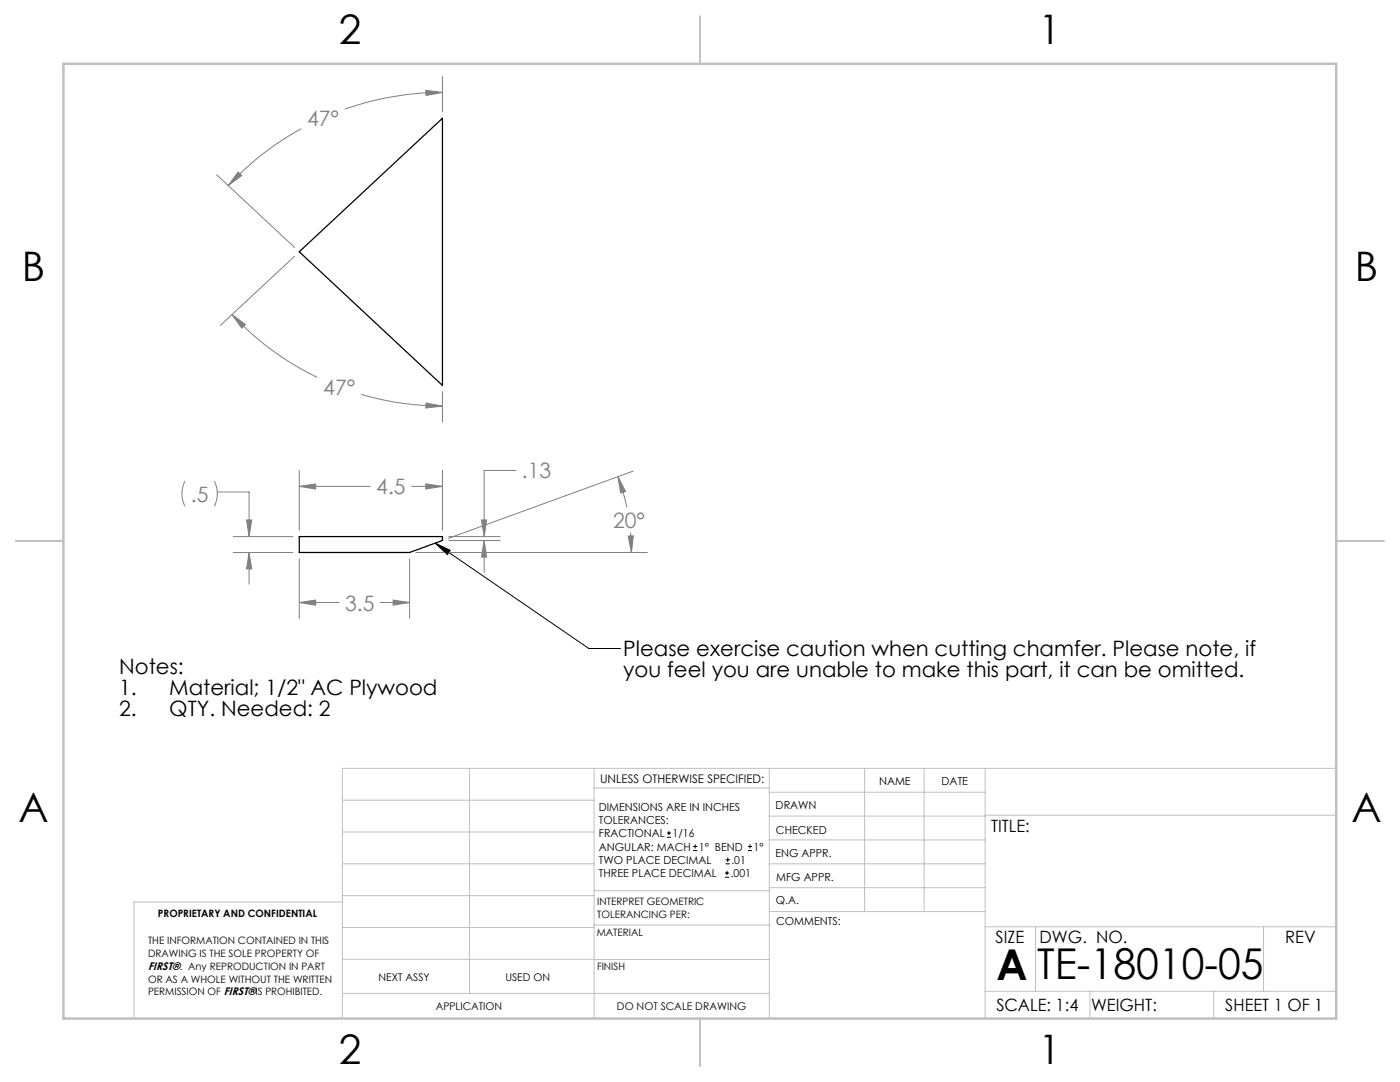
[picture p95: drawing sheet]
<svg xmlns="http://www.w3.org/2000/svg" width="279mm" height="216mm" viewBox="0 0 279 216" stroke-linecap="round" stroke-linejoin="round" font-family="sans-serif">
<defs><g id="words">
<g font-size="8.5">
<text x="198.9" y="195.5">A</text>
<text x="207" y="195.4">TE-18010-05</text>
</g>
<g font-size="8.1">
<text x="67.6" y="8.9">2</text>
<text x="207.3" y="8.9">1</text>
<text x="4.4" y="56.2">B</text>
<text x="270.4" y="56.2">B</text>
<text x="3.7" y="164.1">A</text>
<text x="269.7" y="164.1">A</text>
<text x="67.6" y="212.4">2</text>
<text x="207.3" y="212.4">1</text>
</g>
<g font-size="4.2" fill="#808080">
<text x="61.3" y="25.1">47°</text>
<text x="64.5" y="78.8">47°</text>
<text x="104.2" y="95.4">.13</text>
<text x="38.1" y="100.1">.5</text>
<text x="75.1" y="98.6">4.5</text>
<text x="122.4" y="105.3">20°</text>
<text x="68.9" y="121.8">3.5</text>
</g>
<g font-size="4.2">
<text x="124.4" y="131">Please exercise caution when cutting chamfer. Please note, if</text>
<text x="23.8" y="134.4">Notes:</text>
<text x="124.4" y="135.1">you feel you are unable to make this part, it can be omitted.</text>
<text x="23.8" y="138.6">1.</text>
<text x="23.8" y="142.8">2.</text>
<text x="33.8" y="138.6">Material; 1/2&quot; AC Plywood</text>
<text x="33.8" y="142.8">QTY. Needed: 2</text>
</g>
<g font-size="3.4">
<text x="197.8" y="166">TITLE:</text>
<text x="198.7" y="188.1">SIZE</text>
<text x="207.5" y="188.1">DWG. NO.</text>
<text x="256.5" y="188.2">REV</text>
<text x="198.8" y="201.7">SCALE: 1:4</text>
<text x="217.7" y="201.8">WEIGHT:</text>
<text x="244.5" y="201.7">SHEET 1 OF 1</text>
</g>
<text font-size="2.4" x="119.8" y="156.2">UNLESS OTHERWISE SPECIFIED:</text>
<g font-size="2.2">
<text x="119.5" y="161.8">DIMENSIONS ARE IN INCHES</text>
<text x="154.8" y="161.4">DRAWN</text>
<text x="175.4" y="156.6">NAME</text>
<text x="187.9" y="156.7">DATE</text>
<text x="119.5" y="164.4">TOLERANCES:</text>
<text x="119.5" y="167.1">FRACTIONAL</text>
<text x="134.2" y="167.1">1/16</text>
<text x="154.9" y="166.3">CHECKED</text>
<text x="119.5" y="172.4">TWO PLACE DECIMAL</text>
<text x="119.5" y="169.7">ANGULAR: MACH</text>
<text x="139.5" y="169.7">1° BEND</text>
<text x="146" y="172.4">.01</text>
<text x="150.4" y="169.7">1°</text>
<text x="154.8" y="171">ENG APPR.</text>
<text x="119.5" y="175">THREE PLACE DECIMAL</text>
<text x="145.8" y="175">.001</text>
<text x="154.9" y="175.7">MFG APPR.</text>
<text x="154.9" y="180.4">Q.A.</text>
<text x="154.9" y="184.6">COMMENTS:</text>
<text x="29.6" y="193.5">FIRST®. Any REPRODUCTION IN PART</text>
</g>
<g font-size="2.1">
<text x="75.5" y="195.7">NEXT ASSY</text>
<text x="100.9" y="195.7">USED ON</text>
<text x="86.9" y="201.5">APPLICATION</text>
<text x="123.1" y="201.6">DO NOT SCALE DRAWING</text>
</g>
<g font-size="2">
<text x="31.5" y="182.9">PROPRIETARY AND CONFIDENTIAL</text>
<text x="119.2" y="180.6">INTERPRET GEOMETRIC</text>
<text x="119.2" y="183.1">TOLERANCING PER:</text>
<text x="29.6" y="188.5">THE INFORMATION CONTAINED IN THIS</text>
<text x="29.6" y="191">DRAWING IS THE SOLE PROPERTY OF</text>
<text x="119.1" y="186.7">MATERIAL</text>
<text x="29.6" y="196.1">OR AS A WHOLE WITHOUT THE WRITTEN</text>
<text x="119.1" y="193.5">FINISH</text>
<text x="29.6" y="198.6">PERMISSION OF FIRST®IS PROHIBITED.</text>
</g>
</g></defs>
<g fill="none" stroke="#c0c0c0" stroke-width=".2">
<path d="M68.3 159.7h50.3M93.7 153.3v44.9M118.6 153.3v49.9M118.6 157.2h34.9M153.5 153.3v49.9M153.5 158.1h43.1M172.5 153.3v28.6M184.4 153.3v28.6M196.6 153.3v49.9M266.7 153.3h-198.4v49.9M68.3 178.7h50.3M68.3 172.4h50.3"/>
<path d="M68.3 166h50.3M68.3 180h-41.6v23.2M118.6 177.7h35M153.5 167.6h43.1M153.5 162.8h43.1M153.5 172.4h43.1M153.5 177.1h43.1M196.6 162.7h70.1M68.3 198.2h85.2M68.3 191.4l85.2 .1M68.3 185.1h50.3M118.6 184.6h35"/>
<path d="M153.6 181.9h43M196.6 197.8h70.1M196.6 184.9h70.1M206.7 184.9v12.9M217.5 197.8v5.4M242.2 197.8v5.4M252.2 184.9v12.9"/>
</g>
<path d="M139.7 3.2v9.5M3.1 107.9h9.6M266.7 107.9h9.5M139.7 203.2v9.6" fill="none" stroke="#c0c0c0" stroke-width=".25"/>
<path d="M12.7 12.7h254v190.5h-254z" fill="none" stroke="#c0c0c0" stroke-width=".5"/>
<path d="M86.9 108.4l3 1.4-.6 .9zM86.9 108.4l30.6 21h6.4" fill="none" stroke="#000" stroke-width=".2"/>
<g fill="none" stroke="#808080" stroke-width=".2">
<path d="M85 18l3.3 .5-3.3 .5zM88.3 18.5a59.6 59.6 0 0 0-19.5 3.3M88.3 15.3v7M43.2 34.9l15.6 14.5M47.5 34.3l.7 .7-2.7 2zM60.1 25.7a58.3 58.3 0 0 0-14.6 11.3M58.8 51.1l-14.8 13.8M46.3 62.8l2.7 1.9-.7 .8zM46.3 62.8a58.3 58.3 0 0 0 17 12.5M72.1 78.7a56.3 56.3 0 0 0 16.2 2.3M88.3 78.2v6M36.9 96a5.6 5.6 0 0 0 0 5"/>
<path d="M42.8 96a5.9 5.9 0 0 1 0 5M43.4 98.2h6.3v8.9M59.7 97l3.3-.4v1zM59.7 93.9v11.9M59.7 97h14.2M82.1 97h6.2M85 96.6l3.3 .4-3.3 .6zM85 80.4l3.3 .6-3.3 .4zM88.3 93.9v11.9M103 93.9h-6.4v13.2M123.3 95.1l1.5 3-.9 .3zM123.3 95.1l.8 2.3 1 3.8"/>
<path d="M126.3 94l-36.8 13.4M46.5 110.2h12M46.5 107.1h12M49.2 103.8h1l-.5 3.3zM49.7 110.2l.5 3.3h-1zM49.7 110.2v6.4M59.7 111.5v11.9M78.5 119.7l3.2 .5-3.2 .6zM81.7 111.5v11.9M83 110.2h46.2M89.6 107.1h10.2M89.6 107.8h10.2"/>
<path d="M96.1 103.8h1l-.5 3.3zM96.6 107.8l.5 3.4h-1zM96.6 107.8v6.4M125.4 107l1-.1-.4 3.3zM125.8 106.3l.2 3.9M59.7 120.2l3.3-.5v1.1zM59.7 120.2h8M75.9 120.2h5.8"/>
</g>
<path d="M86.9 108.4l3 1.4-.6 .9z" fill="#000"/>
<path d="M59.7 97l3.3-.4v1zM85 96.6l3.3 .4-3.3 .6zM59.7 120.2l3.3-.5v1.1zM78.5 119.7l3.2 .5-3.2 .6zM125.4 107l1-.1-.4 3.3zM123.3 95.1l1.5 3-.9 .3zM96.1 103.8h1l-.5 3.3zM96.6 107.8l.5 3.4h-1zM49.2 103.8h1l-.5 3.3zM49.7 110.2l.5 3.3h-1zM46.3 62.8l2.7 1.9-.7 .8zM85 80.4l3.3 .6-3.3 .4zM85 18l3.3 .5-3.3 .5zM47.5 34.3l.7 .7-2.7 2z" fill="#808080"/>
<path d="M59.7 50.2l28.6-26.6v53.3zM59.7 107.1h28.6v.7l-6.6 2.4h-22z" fill="none" stroke="#000" stroke-width=".25"/>
<g fill="none" stroke="#000" stroke-width=".2">
<path d="M133.1 167.1h.8M133.1 166.2h.8M133.5 165.8v.9M138.3 169.7h.8M138.3 168.9h.8M138.7 168.5v.8M144.7 175h.8M144.7 174.2h.8M144.8 172.4h.9M144.8 171.6h.9M145.1 173.8v.8M145.2 171.1v.9"/>
<path d="M149.3 169.7h.8M149.3 168.9h.8M149.7 168.5v.8"/>
</g>
<use href="#words"/>
</svg>
